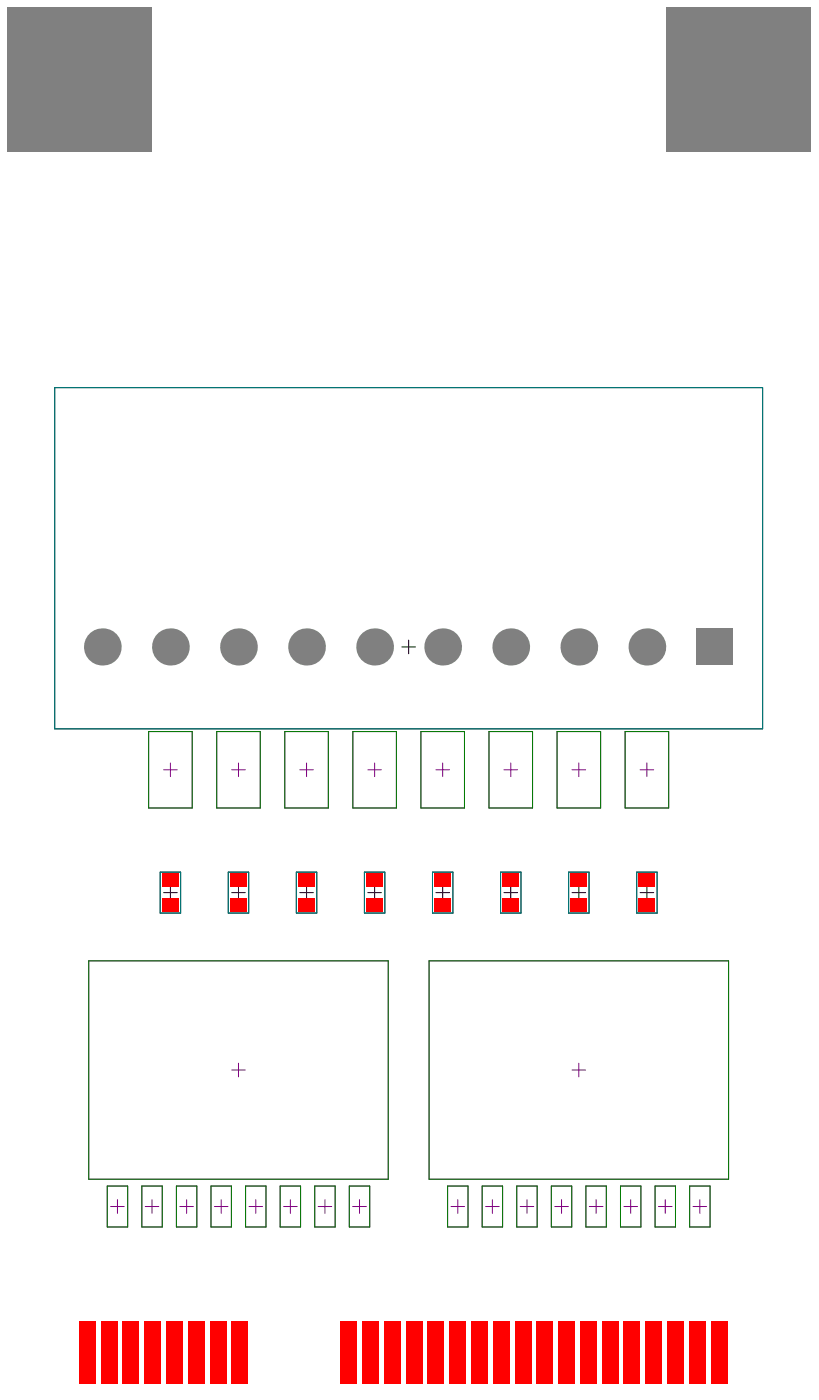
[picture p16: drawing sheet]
<svg xmlns="http://www.w3.org/2000/svg" width="100mm" height="171mm" viewBox="0 0 100 171" stroke-linecap="round" stroke-linejoin="round" font-family="sans-serif">
<g fill="none" stroke="#800080" stroke-width=".12">
<path d="M18.1 89.2h5.3v9.3h-5.3zM19.9 93.9h1.7M20.8 93.1v1.6M26.4 89.2h5.3v9.3h-5.3zM28.2 93.9h1.7M29.1 93.1v1.6M34.7 89.2h5.3v9.3h-5.3zM36.5 93.9h1.7M37.4 93.1v1.6M43 89.2h5.3v9.3h-5.3zM44.8 93.9h1.7M45.7 93.1v1.6"/>
<path d="M51.3 89.2h5.3v9.3h-5.3zM53.1 93.9h1.7M54 93.1v1.6M59.6 89.2h5.3v9.3h-5.3zM61.4 93.9h1.7M62.3 93.1v1.6M67.9 89.2h5.3v9.3h-5.3zM69.7 93.9h1.7M70.6 93.1v1.6M76.2 89.2h5.3v9.3h-5.3zM78 93.9h1.7M78.9 93.1v1.6"/>
<path d="M10.8 117.2h36.5v26.6h-36.5zM52.3 117.2h36.5v26.6h-36.5zM28.2 130.5h1.7M29.1 129.7v1.6M69.7 130.5h1.7M70.6 129.7v1.6M13.1 144.7h2.5v4.9h-2.5zM13.5 147.1h1.6M14.3 146.3v1.7M17.3 144.7h2.5v4.9h-2.5zM17.7 147.1h1.7M18.5 146.3v1.7"/>
<path d="M21.5 144.7h2.5v4.9h-2.5zM21.9 147.1h1.7M22.7 146.3v1.7M25.7 144.7h2.5v4.9h-2.5zM26.1 147.1h1.7M27 146.3v1.7M29.9 144.7h2.5v4.9h-2.5zM30.3 147.1h1.7M31.2 146.3v1.7M34.1 144.7h2.5v4.9h-2.5zM34.6 147.1h1.6M35.4 146.3v1.7"/>
<path d="M38.4 144.7h2.5v4.9h-2.5zM38.8 147.1h1.6M39.6 146.3v1.7M42.6 144.7h2.5v4.9h-2.5zM43 147.1h1.7M43.8 146.3v1.7M54.6 144.7h2.5v4.9h-2.5zM55 147.1h1.6M55.8 146.3v1.7M58.8 144.7h2.5v4.9h-2.5zM59.2 147.1h1.7M60 146.3v1.7"/>
<path d="M63 144.7h2.5v4.9h-2.5zM63.4 147.1h1.7M64.2 146.3v1.7M67.2 144.7h2.5v4.9h-2.5zM67.6 147.1h1.7M68.5 146.3v1.7M71.4 144.7h2.5v4.9h-2.5zM71.8 147.1h1.7M72.7 146.3v1.7M75.6 144.7h2.5v4.9h-2.5zM76.1 147.1h1.6M76.9 146.3v1.7"/>
<path d="M79.9 144.7h2.4v4.9h-2.4zM80.3 147.1h1.6M81.1 146.3v1.7M84.1 144.7h2.5v4.9h-2.5zM84.5 147.1h1.6M85.3 146.3v1.7"/>
</g>
<g fill="none" stroke="#000" stroke-width=".12">
<path d="M6.7 47.3h86.3v41.6h-86.3zM49 78.9h1.6M49.8 78.1v1.6M19.5 106.4h2.5v5h-2.5zM19.9 108.9h1.7M20.8 108v1.7M27.8 106.4h2.5v5h-2.5zM28.2 108.9h1.7M29.1 108v1.7M36.1 106.4h2.5v5h-2.5zM36.5 108.9h1.7M37.4 108v1.7"/>
<path d="M44.4 106.4h2.5v5h-2.5zM44.8 108.9h1.7M45.7 108v1.7M52.7 106.4h2.5v5h-2.5zM53.1 108.9h1.7M54 108v1.7M61 106.4h2.5v5h-2.5zM61.4 108.9h1.7M62.3 108v1.7M69.3 106.4h2.5v5h-2.5zM69.7 108.9h1.7M70.6 108v1.7"/>
<path d="M77.6 106.4h2.5v5h-2.5zM78 108.9h1.7M78.9 108v1.7"/>
</g>
<g fill="none" stroke="#008000" stroke-width=".12">
<path d="M18.1 89.2h5.3v9.3h-5.3zM26.4 89.2h5.3v9.3h-5.3zM34.7 89.2h5.3v9.3h-5.3zM43 89.2h5.3v9.3h-5.3zM51.3 89.2h5.3v9.3h-5.3zM59.6 89.2h5.3v9.3h-5.3zM67.9 89.2h5.3v9.3h-5.3zM76.2 89.2h5.3v9.3h-5.3zM10.8 117.2h36.5v26.6h-36.5zM52.3 117.2h36.5v26.6h-36.5zM13.1 144.7h2.5v4.9h-2.5zM17.3 144.7h2.5v4.9h-2.5z"/>
<path d="M21.5 144.7h2.5v4.9h-2.5zM25.7 144.7h2.5v4.9h-2.5zM29.9 144.7h2.5v4.9h-2.5zM34.1 144.7h2.5v4.9h-2.5zM38.4 144.7h2.5v4.9h-2.5zM42.6 144.7h2.5v4.9h-2.5zM54.6 144.7h2.5v4.9h-2.5zM58.8 144.7h2.5v4.9h-2.5zM63 144.7h2.5v4.9h-2.5zM67.2 144.7h2.5v4.9h-2.5zM71.4 144.7h2.5v4.9h-2.5zM75.6 144.7h2.5v4.9h-2.5z"/>
<path d="M79.9 144.7h2.4v4.9h-2.4zM84.1 144.7h2.5v4.9h-2.5z"/>
</g>
<path d="M6.7 47.3h86.3v41.6h-86.3zM19.5 106.4h2.5v5h-2.5zM27.8 106.4h2.5v5h-2.5zM36.1 106.4h2.5v5h-2.5zM44.4 106.4h2.5v5h-2.5zM52.7 106.4h2.5v5h-2.5zM61 106.4h2.5v5h-2.5zM69.3 106.4h2.5v5h-2.5zM77.6 106.4h2.5v5h-2.5z" fill="none" stroke="#008080" stroke-width=".12"/>
<g fill="#808080">
<path d="M84.9 76.7h4.5v4.4h-4.5z" fill-rule="evenodd"/>
<path d="M81.2 .8h17.6v17.7h-17.6z" fill-rule="evenodd"/>
<path d="M.9 .8h17.6v17.7h-17.6z" fill-rule="evenodd"/>
</g>
<g fill="#808080">
<circle cx="12.5" cy="78.9" r="2.25"/>
<circle cx="37.4" cy="78.9" r="2.25"/>
<circle cx="45.7" cy="78.9" r="2.25"/>
<circle cx="78.9" cy="78.9" r="2.25"/>
<circle cx="70.6" cy="78.9" r="2.25"/>
<circle cx="62.3" cy="78.9" r="2.25"/>
<circle cx="20.8" cy="78.9" r="2.25"/>
<circle cx="29.1" cy="78.9" r="2.25"/>
<circle cx="54" cy="78.9" r="2.25"/>
</g>
<g fill="#f00">
<path d="M19.8 106.5h2v1.7h-2z" fill-rule="evenodd"/>
<path d="M19.8 109.5h2v1.7h-2z" fill-rule="evenodd"/>
<path d="M28.1 106.5h2v1.7h-2z" fill-rule="evenodd"/>
<path d="M28.1 109.5h2v1.7h-2z" fill-rule="evenodd"/>
<path d="M36.4 106.5h2v1.7h-2z" fill-rule="evenodd"/>
<path d="M36.4 109.5h2v1.7h-2z" fill-rule="evenodd"/>
<path d="M44.7 106.5h2v1.7h-2z" fill-rule="evenodd"/>
<path d="M44.7 109.5h2v1.7h-2z" fill-rule="evenodd"/>
<path d="M53 106.5h2v1.7h-2z" fill-rule="evenodd"/>
<path d="M53 109.5h2v1.7h-2z" fill-rule="evenodd"/>
<path d="M61.3 106.5h2v1.7h-2z" fill-rule="evenodd"/>
<path d="M61.3 109.5h2v1.7h-2z" fill-rule="evenodd"/>
<path d="M69.6 106.5h2v1.7h-2z" fill-rule="evenodd"/>
<path d="M69.6 109.5h2v1.7h-2z" fill-rule="evenodd"/>
<path d="M77.9 106.5h2v1.7h-2z" fill-rule="evenodd"/>
<path d="M77.9 109.5h2v1.7h-2z" fill-rule="evenodd"/>
<path d="M86.7 161.1h1.9v7.7h-1.9z" fill-rule="evenodd"/>
<path d="M84 161.1h2v7.7h-2z" fill-rule="evenodd"/>
<path d="M81.3 161.1h2v7.7h-2z" fill-rule="evenodd"/>
<path d="M78.7 161.1h2v7.7h-2z" fill-rule="evenodd"/>
<path d="M76 161.1h2v7.7h-2z" fill-rule="evenodd"/>
<path d="M73.4 161.1h2v7.7h-2z" fill-rule="evenodd"/>
<path d="M70.7 161.1h2v7.7h-2z" fill-rule="evenodd"/>
<path d="M68.1 161.1h2v7.7h-2z" fill-rule="evenodd"/>
<path d="M65.4 161.1h2v7.7h-2z" fill-rule="evenodd"/>
<path d="M62.8 161.1h2v7.7h-2z" fill-rule="evenodd"/>
<path d="M60.1 161.1h2v7.7h-2z" fill-rule="evenodd"/>
<path d="M57.4 161.1h2v7.7h-2z" fill-rule="evenodd"/>
<path d="M54.8 161.1h2v7.7h-2z" fill-rule="evenodd"/>
<path d="M52.1 161.1h2v7.7h-2z" fill-rule="evenodd"/>
<path d="M49.5 161.1h2v7.7h-2z" fill-rule="evenodd"/>
<path d="M46.8 161.1h2v7.7h-2z" fill-rule="evenodd"/>
<path d="M44.2 161.1h2v7.7h-2z" fill-rule="evenodd"/>
<path d="M41.5 161.1h2v7.7h-2z" fill-rule="evenodd"/>
<path d="M28.2 161.1h2v7.7h-2z" fill-rule="evenodd"/>
<path d="M25.6 161.1h2v7.7h-2z" fill-rule="evenodd"/>
<path d="M22.9 161.1h2v7.7h-2z" fill-rule="evenodd"/>
<path d="M20.3 161.1h2v7.7h-2z" fill-rule="evenodd"/>
<path d="M17.6 161.1h2v7.7h-2z" fill-rule="evenodd"/>
<path d="M15 161.1h2v7.7h-2z" fill-rule="evenodd"/>
<path d="M12.3 161.1h2v7.7h-2z" fill-rule="evenodd"/>
<path d="M9.7 161.1h1.9v7.7h-1.9z" fill-rule="evenodd"/>
</g>
</svg>
